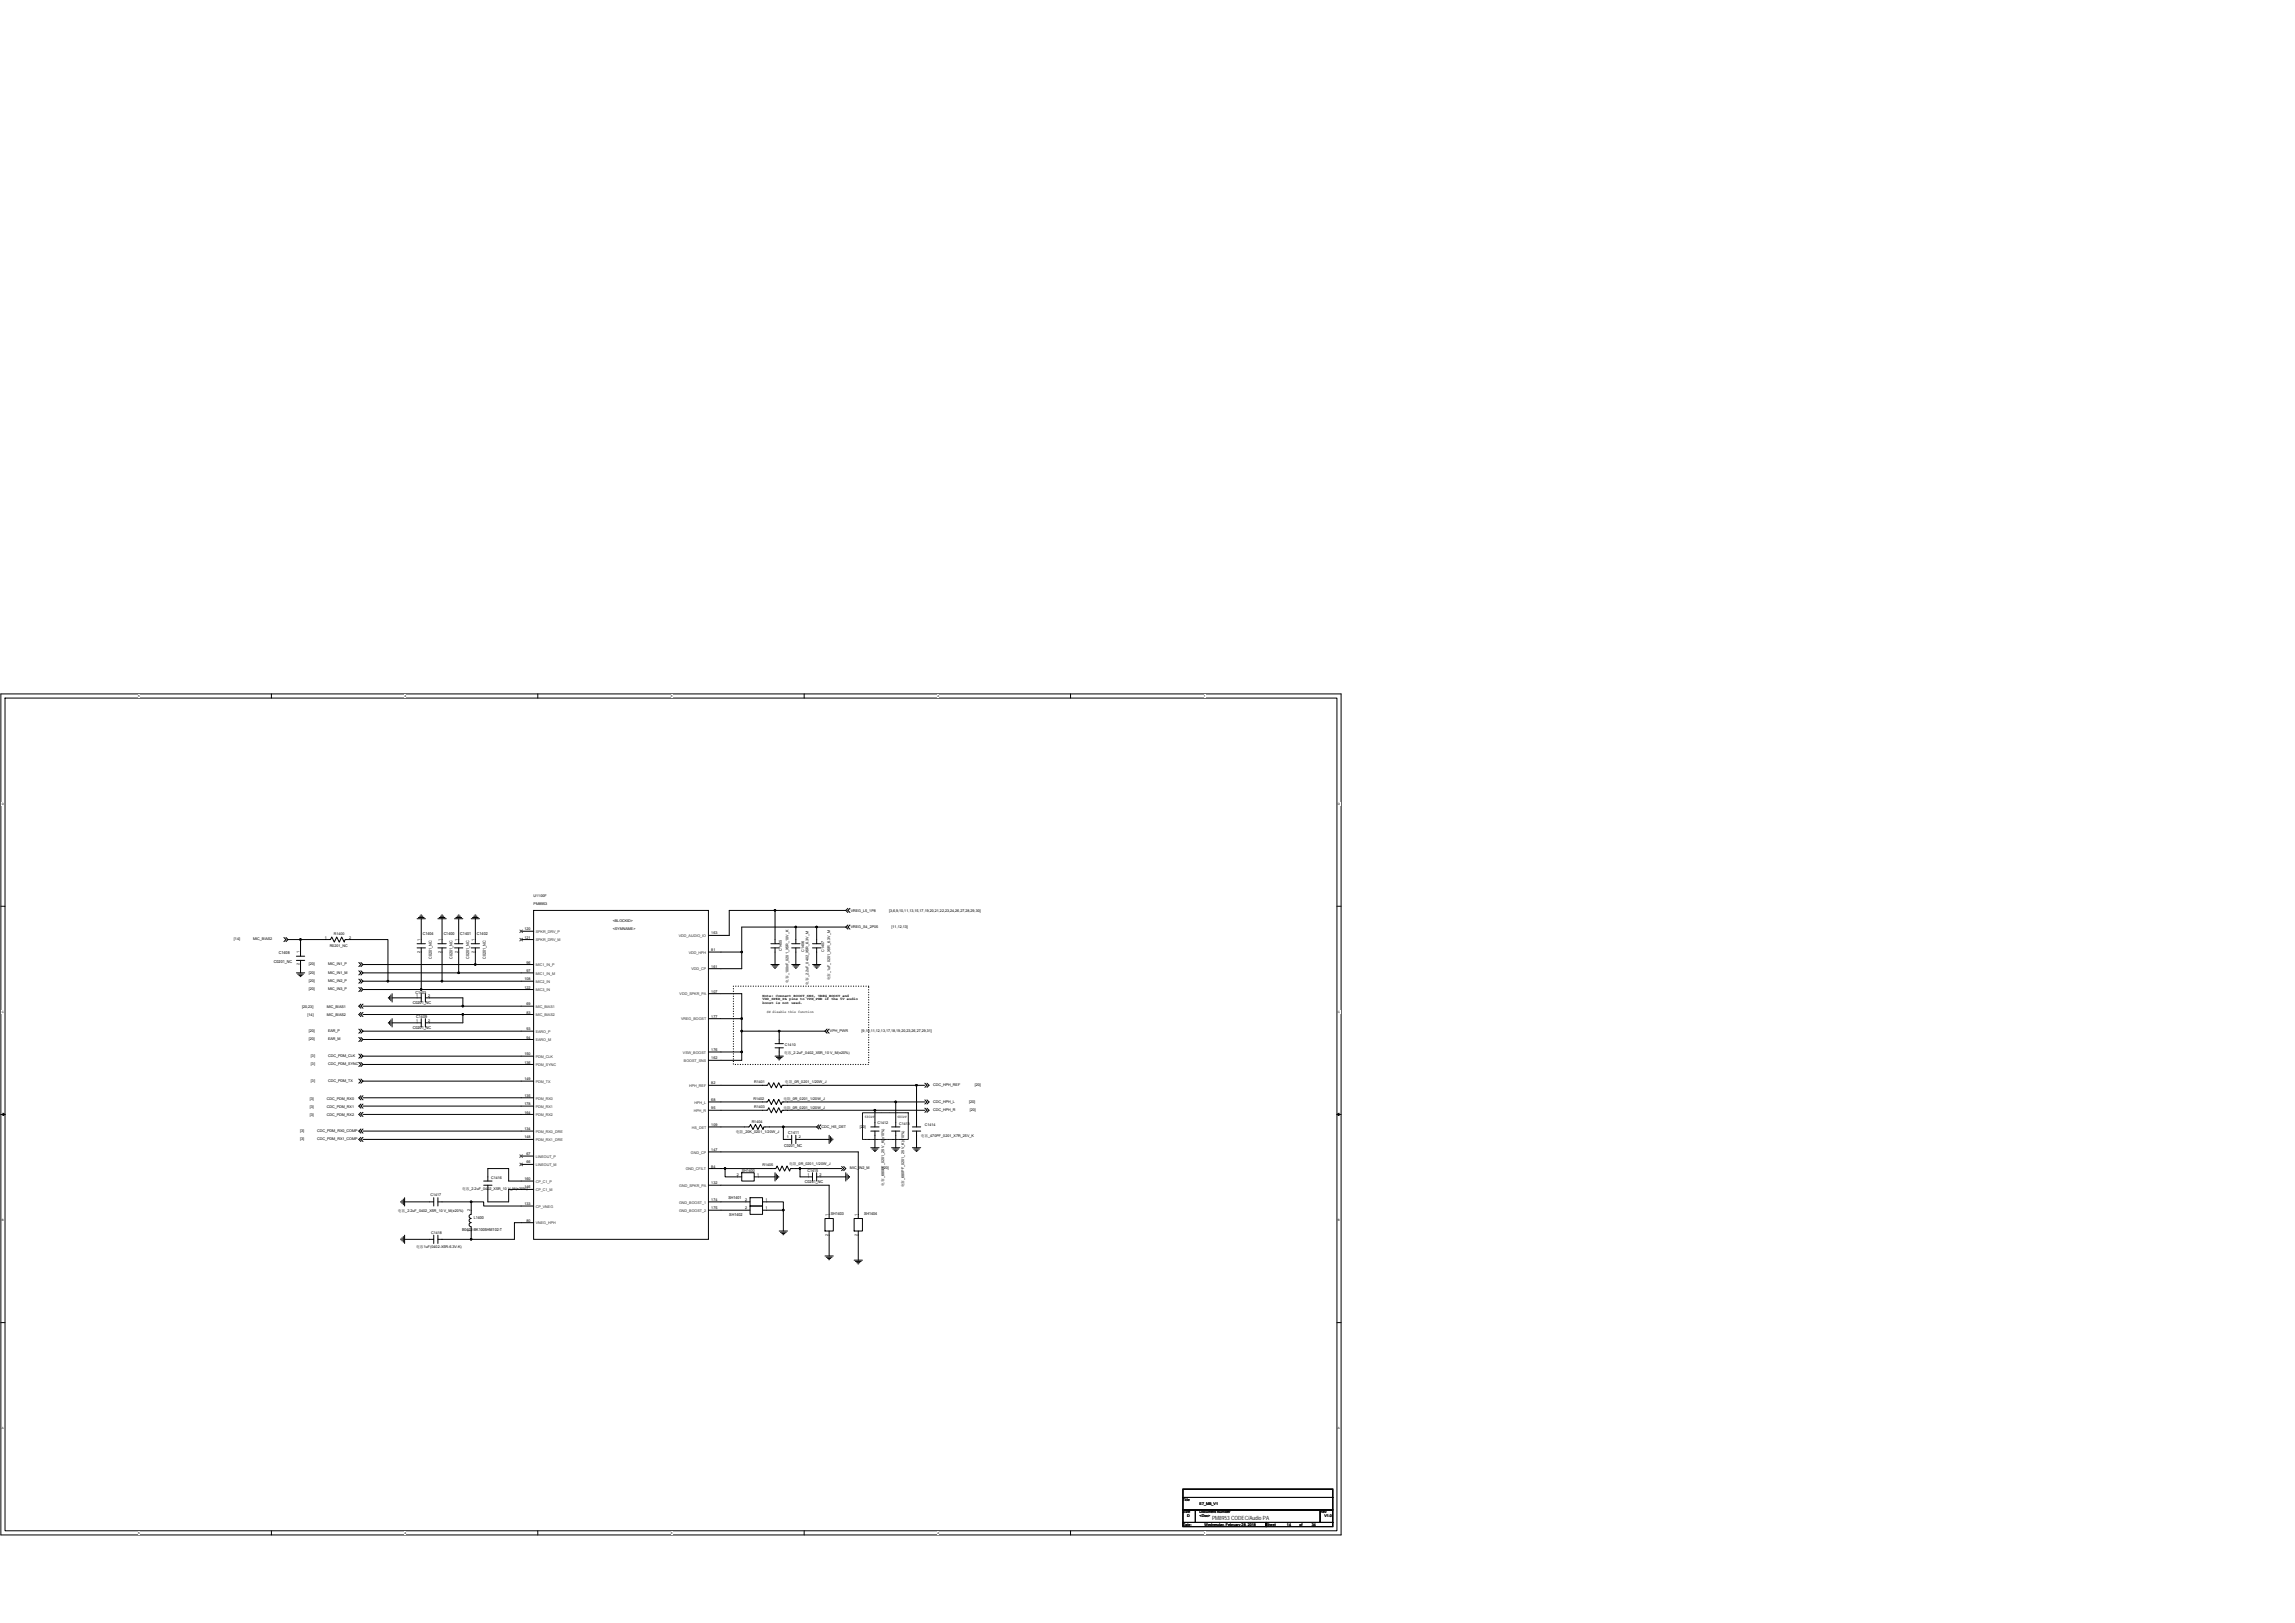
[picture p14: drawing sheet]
<svg xmlns="http://www.w3.org/2000/svg" width="420mm" height="297mm" viewBox="0 0 420 297" stroke-linecap="round" stroke-linejoin="round" font-family="sans-serif">
<defs><g id="words">
<text font-size="1.1" x="221.9" y="278.1">PM8953 CODEC/Audio PA</text>
<g font-size=".7">
<text x="97.7" y="164.2">U1100F</text>
<text x="97.7" y="165.7">PM8953</text>
<text x="155.8" y="166.9">VREG_L5_1P8</text>
<text x="162.8" y="166.9">[3,6,9,10,11,13,15,17,19,20,21,22,23,24,26,27,28,29,30]</text>
<text x="42.8" y="172.1">[14]</text>
<text x="46.3" y="172.1">MIC_BIAS2</text>
<text x="59.4" y="171.8">1</text>
<text x="60.4" y="173.3">R0201_NC</text>
<text x="61.1" y="171">R1400</text>
<text x="63.9" y="171.8">2</text>
<text x="77" y="172.2" transform="rotate(-90 77 172.2)">1</text>
<text x="77.4" y="171.1">C1404</text>
<text x="80.8" y="172.2" transform="rotate(-90 80.8 172.2)">1</text>
<text x="81.2" y="171.1">C1400</text>
<text x="83.8" y="172.2" transform="rotate(-90 83.8 172.2)">1</text>
<text x="84.3" y="171.1">C1401</text>
<text x="86.9" y="172.2" transform="rotate(-90 86.9 172.2)">1</text>
<text x="87.3" y="171.1">C1402</text>
<text x="96" y="170.3">120</text>
<text x="96" y="171.8">121</text>
<text x="112.2" y="170.3">&lt;SYMNAME&gt;</text>
<text x="112.2" y="168.8">&lt;BLOCKID&gt;</text>
<text x="130.2" y="171">163</text>
<text x="155.8" y="169.9">VREG_S4_2P05</text>
<text x="163.2" y="169.9">[11,12,13]</text>
<text x="50.2" y="176.3">C0201_NC</text>
<text x="51.1" y="174.6">C1408</text>
<text x="54.9" y="176.7" transform="rotate(-90 54.9 176.7)">2</text>
<text x="54.9" y="174.5" transform="rotate(-90 54.9 174.5)">1</text>
<text x="56.5" y="178.2">[20]</text>
<text x="56.5" y="176.7">[20]</text>
<text x="56.5" y="179.7">[20]</text>
<text x="60.1" y="178.2">MIC_IN1_M</text>
<text x="60.1" y="176.7">MIC_IN1_P</text>
<text x="60.1" y="179.7">MIC_IN2_P</text>
<text x="77" y="174.4" transform="rotate(-90 77 174.4)">2</text>
<text x="79" y="175.5" transform="rotate(-90 79 175.5)">C0201_NC</text>
<text x="80.8" y="174.4" transform="rotate(-90 80.8 174.4)">2</text>
<text x="82.9" y="175.5" transform="rotate(-90 82.9 175.5)">C0201_NC</text>
<text x="83.8" y="174.4" transform="rotate(-90 83.8 174.4)">2</text>
<text x="85.9" y="175.5" transform="rotate(-90 85.9 175.5)">C0201_NC</text>
<text x="86.9" y="174.4" transform="rotate(-90 86.9 174.4)">2</text>
<text x="89" y="175.5" transform="rotate(-90 89 175.5)">C0201_NC</text>
<text x="96" y="179.4">108</text>
<text x="96.4" y="176.4">96</text>
<text x="96.4" y="177.9">97</text>
<text x="130.2" y="174.1">81</text>
<text x="130.2" y="177.1">161</text>
<text x="143.1" y="174" transform="rotate(-90 143.1 174)">C1405</text>
<text x="144.3" y="179.9" transform="rotate(-90 144.3 179.9)">电容_100nF_0201_X5R_10V_K</text>
<text x="147.2" y="174.2" transform="rotate(-90 147.2 174.2)">C1406</text>
<text x="150.9" y="174.2" transform="rotate(-90 150.9 174.2)">C1407</text>
<text x="152" y="179.4" transform="rotate(-90 152 179.4)">电容_1uF_0201_X5R_6.3V_M</text>
<text x="55.3" y="184.5">[20,23]</text>
<text x="56.3" y="186">[14]</text>
<text x="56.5" y="181.3">[20]</text>
<text x="59.8" y="184.5">MIC_BIAS1</text>
<text x="59.8" y="186">MIC_BIAS2</text>
<text x="60.1" y="181.3">MIC_IN3_P</text>
<text x="75.6" y="183.8">C0201_NC</text>
<text x="76.1" y="181.9">C1403</text>
<text x="76.2" y="182.5">1</text>
<text x="78.4" y="182.5">2</text>
<text x="96" y="180.9">122</text>
<text x="96.4" y="184">69</text>
<text x="96.4" y="185.5">83</text>
<text x="130.2" y="181.7">107</text>
<text x="139.6" y="182.4">Note: Connect BOOST_SNS, VREG_BOOST and</text>
<text x="139.6" y="183.1">VDD_SPKR_PA pins to VPH_PWR if the 5V audio</text>
<text x="139.6" y="183.8">boost is not used.</text>
<text x="140.4" y="185.5">SW disable this function</text>
<text x="148" y="180.2" transform="rotate(-90 148 180.2)">电容_2.2uF_0402_X5R_6.3V_M</text>
<text x="56.5" y="190.4">[20]</text>
<text x="56.5" y="188.9">[20]</text>
<text x="60.1" y="190.4">EAR_M</text>
<text x="60.1" y="188.9">EAR_P</text>
<text x="75.6" y="188.3">C0201_NC</text>
<text x="76.2" y="186.4">C1409</text>
<text x="76.2" y="187">1</text>
<text x="78.4" y="187">2</text>
<text x="96.4" y="188.6">93</text>
<text x="96.4" y="190.1">94</text>
<text x="130.2" y="186.3">177</text>
<text x="143.7" y="191.5">C1410</text>
<text x="151.9" y="189">VPH_PWR</text>
<text x="157.7" y="189">[9,10,11,12,13,17,18,19,20,23,26,27,29,31]</text>
<text x="56.9" y="195">[3]</text>
<text x="56.9" y="193.4">[3]</text>
<text x="60.1" y="195">CDC_PDM_SYNC</text>
<text x="60.1" y="193.4">CDC_PDM_CLK</text>
<text x="96" y="193.1">150</text>
<text x="96" y="194.6">136</text>
<text x="96" y="197.7">149</text>
<text x="130.2" y="193.9">162</text>
<text x="130.2" y="192.4">176</text>
<text x="143.6" y="192.8">电容_2.2uF_0402_X5R_10 V_M(±20%)</text>
<text x="56.7" y="201.2">[3]</text>
<text x="56.7" y="202.8">[3]</text>
<text x="56.9" y="198">[3]</text>
<text x="59.8" y="201.2">CDC_PDM_RX0</text>
<text x="59.8" y="202.8">CDC_PDM_RX1</text>
<text x="60.1" y="198">CDC_PDM_TX</text>
<text x="96" y="200.7">135</text>
<text x="96" y="202.3">178</text>
<text x="96" y="203.8">164</text>
<text x="130.2" y="198.5">82</text>
<text x="130.2" y="201.5">68</text>
<text x="130.2" y="203">95</text>
<text x="137.9" y="201.2">R1402</text>
<text x="138.1" y="202.8">R1403</text>
<text x="138.1" y="198.2">R1401</text>
<text x="143.4" y="201.4">电阻_0R_0201_1/20W_J</text>
<text x="143.4" y="202.9">电阻_0R_0201_1/20W_J</text>
<text x="143.7" y="198.2">电阻_0R_0201_1/20W_J</text>
<text x="170.8" y="198.8">CDC_HPH_REF</text>
<text x="170.8" y="201.8">CDC_HPH_L</text>
<text x="170.8" y="203.3">CDC_HPH_R</text>
<text x="177.4" y="201.8">[20]</text>
<text x="177.6" y="203.3">[20]</text>
<text x="178.5" y="198.8">[20]</text>
<text x="54.9" y="207.2">[3]</text>
<text x="54.9" y="208.7">[3]</text>
<text x="56.7" y="204.3">[3]</text>
<text x="58.1" y="207.2">CDC_PDM_RX0_COMP</text>
<text x="58.1" y="208.7">CDC_PDM_RX1_COMP</text>
<text x="59.8" y="204.3">CDC_PDM_RX2</text>
<text x="96" y="206.8">134</text>
<text x="96" y="208.4">148</text>
<text x="130.2" y="206.1">109</text>
<text x="134.7" y="207.3">电阻_20K_0201_1/20W_J</text>
<text x="137.6" y="205.5">R1404</text>
<text x="143.6" y="210">C0201_NC</text>
<text x="144" y="208.4">1</text>
<text x="144.3" y="207.5">C1411</text>
<text x="146.2" y="208.4">2</text>
<text x="150.4" y="206.5">CDC_HS_DET</text>
<text x="157.4" y="206.5">[20]</text>
<text x="158.4" y="204.5">680PF</text>
<text x="160.6" y="205.6">C1412</text>
<text x="164.3" y="204.5">680PF</text>
<text x="164.6" y="206">C1413</text>
<text x="168.6" y="208.1">电容_470PF_0201_X7R_25V_K</text>
<text x="169.3" y="206.1">C1414</text>
<text x="89.9" y="215.9">C1416</text>
<text x="96" y="216">160</text>
<text x="96.4" y="211.4">67</text>
<text x="96.4" y="212.9">66</text>
<text x="130.2" y="210.7">147</text>
<text x="130.2" y="213.7">84</text>
<text x="134.9" y="215.2">2</text>
<text x="135.8" y="214.5">SH1400</text>
<text x="138.6" y="215.2">1</text>
<text x="139.6" y="213.4">R1405</text>
<text x="144.5" y="213.3">电阻_0R_0201_1/20W_J</text>
<text x="147.8" y="214.5">C1415</text>
<text x="147.8" y="215.2">1</text>
<text x="150" y="215.2">2</text>
<text x="155.6" y="214">MIC_IN2_M</text>
<text x="161.6" y="214">[20]</text>
<text x="72.8" y="221.8">电容_2.2uF_0402_X5R_10 V_M(±20%)</text>
<text x="78.8" y="218.9">C1417</text>
<text x="84.6" y="217.8">电容_2.2uF_0402_X5R_10 V_M(±20%)</text>
<text x="86.1" y="221.7" transform="rotate(-90 86.1 221.7)">2</text>
<text x="96" y="217.5">146</text>
<text x="96" y="220.6">133</text>
<text x="130.2" y="219.8">174</text>
<text x="130.2" y="221.3">175</text>
<text x="130.2" y="216.7">132</text>
<text x="133.4" y="219.4">SH1401</text>
<text x="136.4" y="219.8">2</text>
<text x="136.4" y="221.3">2</text>
<text x="140.1" y="219.8">1</text>
<text x="140.1" y="221.3">1</text>
<text x="147.4" y="216.5">C0201_NC</text>
<text x="161.9" y="217" transform="rotate(-90 161.9 217)">电容_680PF_0201_25 V_K(±10%)</text>
<text x="165.5" y="217.3" transform="rotate(-90 165.5 217.3)">电容_680PF_0201_25 V_K(±10%)</text>
<text x="78.9" y="225.8">C1418</text>
<text x="84.6" y="225.2">B0402-BK1005HM102-T</text>
<text x="86.1" y="225.4" transform="rotate(-90 86.1 225.4)">1</text>
<text x="86.7" y="223.1">L1400</text>
<text x="96.4" y="223.6">80</text>
<text x="133.5" y="222.5">SH1402</text>
<text x="151.6" y="226.2" transform="rotate(-90 151.6 226.2)">2</text>
<text x="151.6" y="222.5" transform="rotate(-90 151.6 222.5)">1</text>
<text x="152.1" y="222.3">SH1403</text>
<text x="157" y="226.2" transform="rotate(-90 157 226.2)">2</text>
<text x="157" y="222.5" transform="rotate(-90 157 222.5)">1</text>
<text x="158.2" y="222.3">SH1404</text>
<text x="76.2" y="228.3">电容1uF(0402-X5R-6.3V-K)</text>
<text x="216.6" y="274.7">Title</text>
<text x="219.6" y="275.4">E7_MB_V1</text>
<text x="216.6" y="277">Size</text>
<text x="216.6" y="279.3">Date:</text>
<text x="217.3" y="277.7">D</text>
<text x="219.6" y="277">Document Number</text>
<text x="219.6" y="277.7">&lt;Doc&gt;</text>
<text x="220.5" y="279.3">Wednesday, February 28, 2018</text>
<text x="231.8" y="279.3">Sheet</text>
<text x="235.6" y="279.3">14</text>
<text x="237.9" y="279.3">of</text>
<text x="240.2" y="279.3">34</text>
<text x="241.7" y="277">Rev</text>
<text x="242.5" y="277.7">V1.0</text>
</g>
<g font-size=".7" fill="#333">
<text x="98.1" y="170.8">SPKR_DRV_P</text>
<text x="98.1" y="172.3">SPKR_DRV_M</text>
<text x="124.3" y="171.5">VDD_AUDIO_IO</text>
<text x="98.1" y="176.8">MIC1_IN_P</text>
<text x="98.1" y="178.4">MIC1_IN_M</text>
<text x="98.1" y="179.9">MIC2_IN</text>
<text x="126.1" y="174.6">VDD_HPH</text>
<text x="126.6" y="177.6">VDD_CP</text>
<text x="98.1" y="181.4">MIC3_IN</text>
<text x="98.1" y="184.5">MIC_BIAS1</text>
<text x="98.1" y="186">MIC_BIAS2</text>
<text x="124.4" y="182.2">VDD_SPKR_PA</text>
<text x="98.1" y="189">EARO_P</text>
<text x="98.1" y="190.6">EARO_M</text>
<text x="124.7" y="186.8">VREG_BOOST</text>
<text x="98.1" y="193.6">PDM_CLK</text>
<text x="98.1" y="195.1">PDM_SYNC</text>
<text x="125" y="192.8">VSW_BOOST</text>
<text x="125.2" y="194.4">BOOST_SNS</text>
<text x="98.1" y="198.2">PDM_TX</text>
<text x="98.1" y="201.2">PDM_RX0</text>
<text x="98.1" y="202.8">PDM_RX1</text>
<text x="126.2" y="198.9">HPH_REF</text>
<text x="127" y="203.5">HPH_R</text>
<text x="127.1" y="202">HPH_L</text>
<text x="98.1" y="204.3">PDM_RX2</text>
<text x="98.1" y="207.3">PDM_RX0_DRE</text>
<text x="98.1" y="208.9">PDM_RX1_DRE</text>
<text x="126.7" y="206.6">HS_DET</text>
<text x="98.1" y="211.9">LINEOUT_P</text>
<text x="98.1" y="213.4">LINEOUT_M</text>
<text x="125.5" y="214.2">GND_CFILT</text>
<text x="126.5" y="211.1">GND_CP</text>
<text x="98.1" y="216.5">CP_C1_P</text>
<text x="98.1" y="218">CP_C1_M</text>
<text x="98.1" y="221">CP_VNEG</text>
<text x="124.3" y="220.3">GND_BOOST_1</text>
<text x="124.3" y="221.8">GND_BOOST_2</text>
<text x="124.3" y="217.2">GND_SPKR_PA</text>
<text x="98.1" y="224.1">VNEG_HPH</text>
</g>
<g font-size=".5">
<text x="25.3" y="127.6">5</text>
<text x="74.1" y="127.6">4</text>
<text x="122.8" y="127.6">3</text>
<text x="171.6" y="127.6">2</text>
<text x="220.4" y="127.6">1</text>
<text x=".3" y="147.3">D</text>
<text x="245" y="147.3">D</text>
<text x=".3" y="185.4">C</text>
<text x="245" y="185.4">C</text>
<text x=".3" y="223.5">B</text>
<text x="245" y="223.5">B</text>
<text x=".3" y="261.6">A</text>
<text x="245" y="261.6">A</text>
<text x="25.3" y="280.7">5</text>
<text x="74.1" y="280.7">4</text>
<text x="122.8" y="280.7">3</text>
<text x="171.6" y="280.7">2</text>
<text x="220.4" y="280.7">1</text>
</g>
</g></defs>
<path d="M.2 127h245.3v153.9h-245.3zM.9 127.8h243.9v152.4h-243.9z" fill="none" stroke="#000" stroke-width=".18"/>
<g fill="#fff">
<path d="M25.3 127.1h.3v.6h-.3z"/>
<path d="M25.3 280.2h.3v.6h-.3z"/>
</g>
<path d="M49.7 127v.8M49.7 280.2v.7" fill="none" stroke="#000" stroke-width=".18"/>
<g fill="#fff">
<path d="M74.1 127.1h.3v.6h-.3z"/>
<path d="M74.1 280.2h.3v.6h-.3z"/>
</g>
<path d="M98.5 127v.8M98.5 280.2v.7" fill="none" stroke="#000" stroke-width=".18"/>
<g fill="#fff">
<path d="M122.8 127.1h.3v.6h-.3z"/>
<path d="M122.8 280.2h.3v.6h-.3z"/>
</g>
<path d="M147.2 127v.8M147.2 280.2v.7" fill="none" stroke="#000" stroke-width=".18"/>
<g fill="#fff">
<path d="M171.6 127.1h.3v.6h-.3z"/>
<path d="M171.6 280.2h.3v.6h-.3z"/>
</g>
<path d="M196 127v.8M196 280.2v.7" fill="none" stroke="#000" stroke-width=".18"/>
<g fill="#fff">
<path d="M220.4 127.1h.3v.6h-.3z"/>
<path d="M220.4 280.2h.3v.6h-.3z"/>
<path d="M.3 146.8h.4v.6h-.4z"/>
<path d="M245 146.8h.3v.6h-.3z"/>
<path d="M.3 184.9h.4v.6h-.4z"/>
<path d="M245 184.9h.3v.6h-.3z"/>
</g>
<path d="M.2 165.9h.7M244.8 165.9h.7" fill="none" stroke="#000" stroke-width=".18"/>
<g fill="#fff">
<path d="M.3 223h.4v.6h-.4z"/>
<path d="M245 223h.3v.6h-.3z"/>
</g>
<path d="M.2 204h.7M244.8 204h.7" fill="none" stroke="#000" stroke-width=".18"/>
<path d="M.5 203.7l.4 .3-.4 .2zM244.8 204l.3-.3v.5z" fill="#000" stroke="#000" stroke-width=".18"/>
<g fill="#fff">
<path d="M.3 261.1h.4v.6h-.4z"/>
<path d="M245 261.1h.3v.6h-.3z"/>
</g>
<g fill="none" stroke="#000" stroke-width=".18">
<path d="M52 171.6l.4 .4-.4 .3M52.4 171.6l.3 .4M52.7 172l-.3 .3M52.7 172h2.3M54.3 175h1.5M54.3 175.8h1.5M54.3 178.1h1.5M54.5 178.3h1.1M54.7 178.5h.6M54.9 178.7h.2M55 175.8v2.3M55 175h.1"/>
<path d="M55 175.8h.1M60.4 172h.1l.2-.5 .5 .9 .4-.9 .5 .9 .5-.9 .4 .9 .2-.4h.2M60.4 172h-5.4v3M60.4 172h.1M63.4 172h.1M63.4 172h7.6v7.6M65.7 177.7l.4 .4-.4 .3M65.7 176.1l.4 .4-.4 .4M65.7 179.2l.4 .4-.4 .4M66.1 177.7l.4 .4M66.1 176.1l.4 .4M66.1 179.2l.4 .4"/>
<path d="M66.5 178.1l-.4 .3M66.5 176.5l-.4 .4M66.5 179.6l-.4 .4M66.5 176.5h20.5M66.5 178.1h17.5M66.5 179.6h4.5M71 179.6h9.9M76.4 168.1h1.5M76.4 172.7h1.5M76.4 173.5h1.5M76.6 167.9h1M76.8 167.7h.6"/>
<path d="M77 167.5h.2M77.1 168.1v4.6M77.1 173.5v7.6M77.1 172.7h.1M77.1 173.5h.1M80.2 168.1h1.5M80.2 172.7h1.5M80.2 173.5h1.5M80.4 167.9h1.1M80.6 167.7h.6M80.8 167.5h.2M80.9 179.6h16.8"/>
<path d="M80.9 172.7h.1M80.9 173.5h.1M80.9 168.1v4.6M80.9 173.5v6.1M83.2 168.1h1.5M83.2 172.7h1.5M83.2 173.5h1.5M83.4 167.9h1.1M83.7 167.7h.6M83.9 167.5h.2M84 172.7h.1M84 173.5h.1"/>
<path d="M84 178.1h13.7M84 168.1v4.6M84 173.5v4.6M86.3 168.1h1.5M86.3 172.7h1.5M86.3 173.5h1.5M86.5 167.9h1.1M86.7 167.7h.6M86.9 167.5h.2M87 176.5h10.7M87 172.7h.1M87 173.5h.1"/>
<path d="M87 168.1v4.6M87 173.5v3M95.4 170.4h2.3M95.4 172h2.3M97.7 166.6h32v60.2h-32zM129.7 174.2h6.1M135.8 174.2v3.1h-6.1M141.1 172.7h1.6M141.1 173.5h1.6M141.1 176.5h1.6M141.4 176.8h1M141.6 177h.6"/>
<path d="M141.8 177.2h.2M141.9 166.6h12.9M141.9 166.6h-8.4v4.6h-3.8M141.9 172.7h.1M141.9 173.5h.1M141.9 166.6v6.1M141.9 173.5v3M144.9 172.7h1.6M144.9 173.5h1.6M144.9 176.5h1.6M145.2 176.8h1M145.4 177h.6"/>
<path d="M145.6 177.2h.2M145.7 172.7h.1M145.7 173.5h.1M145.7 173.5v3M145.7 169.7h-9.9v4.5M145.7 169.7v3M145.7 169.7h3.8M148.7 172.7h1.6M148.7 173.5h1.6M148.7 176.5h1.6M149 176.8h1M149.2 177h.6"/>
<path d="M149.4 177.2h.2M149.5 169.7h5.3M149.5 172.7h.1M149.5 173.5h.1M149.5 169.7v3M149.5 173.5v3M154.8 169.7l.4 .4M154.8 166.6l.4 .4M155.2 169.3l-.4 .4M155.2 166.2l-.4 .4M155.6 169.3l-.4 .4 .4 .4M155.6 166.2l-.4 .4 .4 .4"/>
<path d="M65.7 180.7l.4 .4-.4 .4M65.7 194.4l.4 .4-.4 .4M65.7 192.9l.4 .4-.4 .4M65.7 197.5l.4 .4-.4 .3M65.7 189.9l.4 .3-.4 .4M65.7 188.3l.4 .4-.4 .4M66.1 183.8l-.4 .3 .4 .4M66.1 185.3l-.4 .4 .4 .4M66.1 180.7l.4 .4M66.1 194.4l.4 .4M66.1 192.9l.4 .4M66.1 197.5l.4 .4"/>
<path d="M66.1 189.9l.4 .3M66.1 188.3l.4 .4M66.5 183.8l-.4 .3 .4 .4M66.5 185.3l-.4 .4 .4 .4M66.5 181.1l-.4 .4M66.5 194.8l-.4 .4M66.5 193.3l-.4 .4M66.5 197.9l-.4 .3M66.5 190.2l-.4 .4M66.5 188.7l-.4 .4M66.5 188.7h31.2M66.5 190.2h31.2"/>
<path d="M66.5 181.1h10.6M66.5 185.7h18.2M66.5 184.1h18.2M71.1 187.1v.2M71.1 182.5v.2M71.3 186.9v.6M71.3 182.3v.6M71.6 186.7v1M71.6 182.1v1.1M71.8 186.4v1.6M71.8 181.9v1.5M71.8 187.2h5.3"/>
<path d="M71.8 182.6h5.3M77.1 181.1h20.6M77.1 182.6h.1M77.1 181.9v1.5M77.1 187.2h.1M77.1 186.4v1.6M77.9 181.9v1.5M77.9 182.6h.1M77.9 182.6h6.8v1.5M77.9 186.4v1.6M77.9 187.2h.1M84.7 184.1h13"/>
<path d="M84.7 185.7h13M84.7 185.7v1.5h-6.8M97.7 193.3h-31.2M97.7 194.8h-31.2M97.7 197.9h-31.2M129.7 181.9h6.1v4.5M129.7 186.4h6.1M129.7 192.5h6.1M129.7 198.6h10.7M135.8 186.4v2.3M135.8 192.5v1.6h-6.1M135.8 188.7h6.9"/>
<path d="M135.8 188.7v3.8M140.4 198.6h.1M140.4 198.6h.1l.2-.4 .5 .9 .5-.9 .4 .9 .5-.9 .4 .9 .2-.5h.2M141.9 193.3h1.5M141.9 191h1.5M141.9 191.8h1.5M142.1 193.5h1.1M142.4 193.8h.5M142.6 194h.1M142.7 188.7v2.3M142.7 188.7h8.3M142.7 191h.1"/>
<path d="M142.7 191.8h.1M142.7 191.8v1.5M143.4 198.6h.1M143.4 198.6h24.4M151 188.7l.4 .4M151.4 188.3l-.4 .4M151.8 188.3l-.4 .4 .4 .4M167.8 198.6v7.6M167.8 198.6h1.5M169.3 198.2l.4 .4-.4 .4M169.7 198.2l.4 .4-.4 .4M66.1 200.5l-.4 .4 .4 .4"/>
<path d="M66.1 203.6l-.4 .4 .4 .3M66.1 202.1l-.4 .3 .4 .4M66.1 206.6l-.4 .4 .4 .4M66.1 208.2l-.4 .3 .4 .4M66.5 200.5l-.4 .4 .4 .4M66.5 203.6l-.4 .4 .4 .3M66.5 202.1l-.4 .3 .4 .4M66.5 206.6l-.4 .4 .4 .4M66.5 208.2l-.4 .3 .4 .4M66.5 200.9h31.2M66.5 202.4h31.2M66.5 207h31.2"/>
<path d="M66.5 208.5h31.2M73.4 219.9v.1M73.6 219.7v.6M73.8 219.4v1.1M74.1 220h5.3M74.1 219.2v1.5M79.4 220h.1M79.4 219.2v1.5M80.2 219.2v1.5M80.2 220h.1M80.2 220h6.1M88.6 216.2h1.5"/>
<path d="M88.6 216.9h1.5M89.3 216.2v-2.3h3.8v2.3h4.6M89.3 216.9v3.1h3.8v-2.3h4.6M89.3 216.2h.1M89.3 216.9h.1M95.4 211.6h2.3M95.4 213.1h2.3M97.7 204h-31.2M129.7 201.7h10.7M129.7 216.9h22.1v6.1M129.7 220h7.6M129.7 203.2h10.7"/>
<path d="M129.7 206.2h7.3M129.7 210.8h27.4v12.2M129.7 213.9h3M132.7 213.9v1.5h3.1M132.7 213.9h9.2M135.8 215.4h.1M135.8 214.6h2.3v1.6h-2.3zM137 206.2h.1M137 206.2h.2l.2-.4 .4 .9 .5-.9 .5 .9 .4-.9 .5 .9 .1-.5h.3M137.3 220h.1M137.3 219.2h2.3v1.5h-2.3zM138.1 215.4h3.8"/>
<path d="M138.1 215.4h.1M139.6 220h.1M139.6 220h3.8v5.3M140.1 206.2h.1M140.1 206.2h3.3M140.4 201.7h.1M140.4 203.2h.1M140.4 201.7h.1l.2-.5 .5 .9 .5-.9 .4 .9 .5-.9 .4 .9 .2-.4h.2M140.4 203.2h.1l.2-.5 .5 1 .5-1 .4 1 .5-1 .4 1 .2-.5h.2M141.9 213.9h.1M141.9 213.9h.1l.3-.5 .4 .9 .5-.9 .4 .9 .5-.9 .5 .9 .1-.4h.2M141.9 214.6v1.6"/>
<path d="M142.1 214.9v1M142.4 215.1v.6M142.6 215.3v.2M143.4 201.7h.1M143.4 201.7h20.6M143.4 203.2h.1M143.4 203.2h16.8M143.4 206.2v2.3h1.5M143.4 206.2h6.1M144.9 208.5h.1M144.9 207.8v1.5M144.9 213.9h.1"/>
<path d="M144.9 213.9h1.6M145.7 207.8v1.5M145.7 208.5h.1M145.7 208.5h6.1M146.5 213.9v1.5h2.2M146.5 213.9h7.6M148.7 215.4h.1M148.7 214.6v1.6M149.5 206.2l.4 .4M149.5 214.6v1.6M149.5 215.4h.1M149.5 215.4h5.3"/>
<path d="M149.9 205.9l-.4 .3M150.3 205.9l-.4 .3 .4 .4M151.8 207.8v1.5M152 208v1.1M152.3 208.2v.6M152.5 208.4v.2M154.1 213.5l.4 .4-.4 .3M154.5 213.5l.3 .4-.3 .3M154.8 214.6v1.6M155.1 214.9v1M155.3 215.1v.6M155.5 215.3v.2"/>
<path d="M157.9 203.7h8.4v4.8h-8.4zM159.4 210.1h1.5M159.4 206.2h1.5M159.4 207h1.5M159.6 210.3h1.1M159.9 210.5h.6M160.1 210.7h.2M160.2 203.2v3M160.2 203.2h9.1M160.2 206.2h.1M160.2 207h.1M160.2 207v3.1"/>
<path d="M163.2 210.1h1.6M163.2 206.2h1.6M163.2 207h1.6M163.5 210.3h1M163.7 210.5h.6M163.9 210.7h.2M164 201.7h5.3M164 206.2h.1M164 207h.1M164 201.7v4.5M164 207v3.1M167 210.1h1.6"/>
<path d="M167 206.2h1.6M167 207h1.6M167.3 210.3h1M167.5 210.5h.6M167.7 210.7h.2M167.8 206.2h.1M167.8 207h.1M167.8 207v3.1M169.3 201.3l.4 .4-.4 .4M169.3 202.8l.4 .4-.4 .4M169.7 201.3l.4 .4-.4 .4M169.7 202.8l.4 .4-.4 .4"/>
<path d="M73.4 226.7v.2M73.6 226.5v.6M73.8 226.3v1.1M74.1 226.8h5.3M74.1 226.1v1.5M79.4 226.8h.1M79.4 226.1v1.5M80.2 226.8h6.1M80.2 226.1v1.5M80.2 226.8h.1M86.2 223a.38 .38 0 0 0-.3 .4 .38 .38 0 0 0 .3 .4 .37 .37 0 0 0-.3 .3 .37 .37 0 0 0 .3 .4M86.2 222.3a.37 .37 0 0 0-.3 .3 .37 .37 0 0 0 .3 .4"/>
<path d="M86.3 222.2h.1M86.3 224.5h.1M97.7 220.7h-9.1v-.7h-2.3v2.2M97.7 223.8h-3.5v3h-7.9v-2.3M129.7 221.5h7.6M137.3 221.5h.1M137.3 220.7h2.3v1.6h-2.3zM139.6 221.5h3.8M139.6 221.5h.1M142.7 225.3h1.5M142.9 225.5h1M143.1 225.8h.6"/>
<path d="M143.3 226h.2M151 223h1.6v2.3h-1.6zM151 229.9h1.6M151.3 230.1h1M151.5 230.3h.6M151.7 230.5h.2M151.8 225.3v4.6M151.8 225.3h.1M151.8 223h.1M156.4 223h1.5v2.3h-1.5zM156.4 230.6h1.5M156.6 230.9h1.1"/>
<path d="M156.8 231.1h.6M157 231.3h.2M157.1 225.3h.1M157.1 223h.1M157.1 225.3v5.3M.2 242.1h.7M244.8 242.1h.7M216.6 272.5h27.4v1.6h-27.4zM216.6 274.1h27.4v2.3h-27.4zM216.6 276.4h2.3v2.2h-2.3zM216.6 278.6h15.2v.8h-15.2zM218.9 276.4h22.8v2.2h-22.8z"/>
<path d="M231.8 278.6h12.2v.8h-12.2zM241.7 276.4h2.3v2.2h-2.3z"/>
</g>
<path d="M134.3 180.5h24.7v14.3h-24.7z" fill="none" stroke="#000" stroke-width=".21" stroke-dasharray="0 .4"/>
<path d="M95.2 170.2l.5 .5M95.2 171.7l.5 .5M95.6 170.2l-.4 .5M95.6 171.7l-.4 .5M95.2 211.3l.5 .5M95.2 212.9l.5 .5M95.6 211.3l-.4 .5M95.6 212.9l-.4 .5" fill="none" stroke="#4c4c4c" stroke-width=".18"/>
<g fill="#000" stroke="#000" stroke-width=".18">
<path d="M54.9 171.8h.2v.2h-.2z" fill-rule="evenodd"/>
<path d="M54.9 171.8h.2v.2h-.2z" fill-rule="evenodd"/>
<path d="M70.9 179.5h.2v.2h-.2z" fill-rule="evenodd"/>
<path d="M70.9 179.5h.2v.2h-.2z" fill-rule="evenodd"/>
<path d="M80.8 179.5h.2v.2h-.2z" fill-rule="evenodd"/>
<path d="M80.8 179.5h.2v.2h-.2z" fill-rule="evenodd"/>
<path d="M83.9 177.9h.2v.2h-.2z" fill-rule="evenodd"/>
<path d="M83.9 177.9h.2v.2h-.2z" fill-rule="evenodd"/>
<path d="M86.9 176.4h.2v.2h-.2z" fill-rule="evenodd"/>
<path d="M86.9 176.4h.2v.2h-.2z" fill-rule="evenodd"/>
<path d="M135.7 174.1h.2v.2h-.2z" fill-rule="evenodd"/>
<path d="M135.7 174.1h.2v.2h-.2z" fill-rule="evenodd"/>
<path d="M141.8 166.5h.2v.2h-.2z" fill-rule="evenodd"/>
<path d="M141.8 166.5h.2v.2h-.2z" fill-rule="evenodd"/>
<path d="M145.6 169.6h.2v.2h-.2z" fill-rule="evenodd"/>
<path d="M145.6 169.6h.2v.2h-.2z" fill-rule="evenodd"/>
<path d="M149.4 169.6h.2v.2h-.2z" fill-rule="evenodd"/>
<path d="M149.4 169.6h.2v.2h-.2z" fill-rule="evenodd"/>
<path d="M77 181h.2v.2h-.2z" fill-rule="evenodd"/>
<path d="M77 181h.2v.2h-.2z" fill-rule="evenodd"/>
<path d="M84.6 184h.2v.2h-.2z" fill-rule="evenodd"/>
<path d="M84.6 185.6h.2v.2h-.2z" fill-rule="evenodd"/>
<path d="M84.6 184h.2v.2h-.2z" fill-rule="evenodd"/>
<path d="M84.6 185.6h.2v.2h-.2z" fill-rule="evenodd"/>
<path d="M135.7 186.3h.2v.2h-.2z" fill-rule="evenodd"/>
<path d="M135.7 188.6h.2v.2h-.2z" fill-rule="evenodd"/>
<path d="M135.7 192.4h.2v.2h-.2z" fill-rule="evenodd"/>
<path d="M135.7 186.3h.2v.2h-.2z" fill-rule="evenodd"/>
<path d="M135.7 188.6h.2v.2h-.2z" fill-rule="evenodd"/>
<path d="M135.7 192.4h.2v.2h-.2z" fill-rule="evenodd"/>
<path d="M142.5 188.6h.2v.2h-.2z" fill-rule="evenodd"/>
<path d="M142.5 188.6h.2v.2h-.2z" fill-rule="evenodd"/>
<path d="M167.7 198.5h.2v.2h-.2z" fill-rule="evenodd"/>
<path d="M167.7 198.5h.2v.2h-.2z" fill-rule="evenodd"/>
<path d="M86.1 219.8h.2v.2h-.2z" fill-rule="evenodd"/>
<path d="M86.1 219.8h.2v.2h-.2z" fill-rule="evenodd"/>
<path d="M132.6 213.8h.2v.2h-.2z" fill-rule="evenodd"/>
<path d="M132.6 213.8h.2v.2h-.2z" fill-rule="evenodd"/>
<path d="M143.3 206.1h.2v.2h-.2z" fill-rule="evenodd"/>
<path d="M143.3 206.1h.2v.2h-.2z" fill-rule="evenodd"/>
<path d="M146.3 213.8h.2v.2h-.2z" fill-rule="evenodd"/>
<path d="M146.3 213.8h.2v.2h-.2z" fill-rule="evenodd"/>
<path d="M160.1 203.1h.2v.2h-.2z" fill-rule="evenodd"/>
<path d="M160.1 203.1h.2v.2h-.2z" fill-rule="evenodd"/>
<path d="M163.9 201.6h.2v.2h-.2z" fill-rule="evenodd"/>
<path d="M163.9 201.6h.2v.2h-.2z" fill-rule="evenodd"/>
<path d="M86.1 226.7h.2v.2h-.2z" fill-rule="evenodd"/>
<path d="M86.1 226.7h.2v.2h-.2z" fill-rule="evenodd"/>
<path d="M143.3 221.4h.2v.2h-.2z" fill-rule="evenodd"/>
<path d="M143.3 221.4h.2v.2h-.2z" fill-rule="evenodd"/>
</g>
<use href="#words"/>
</svg>
